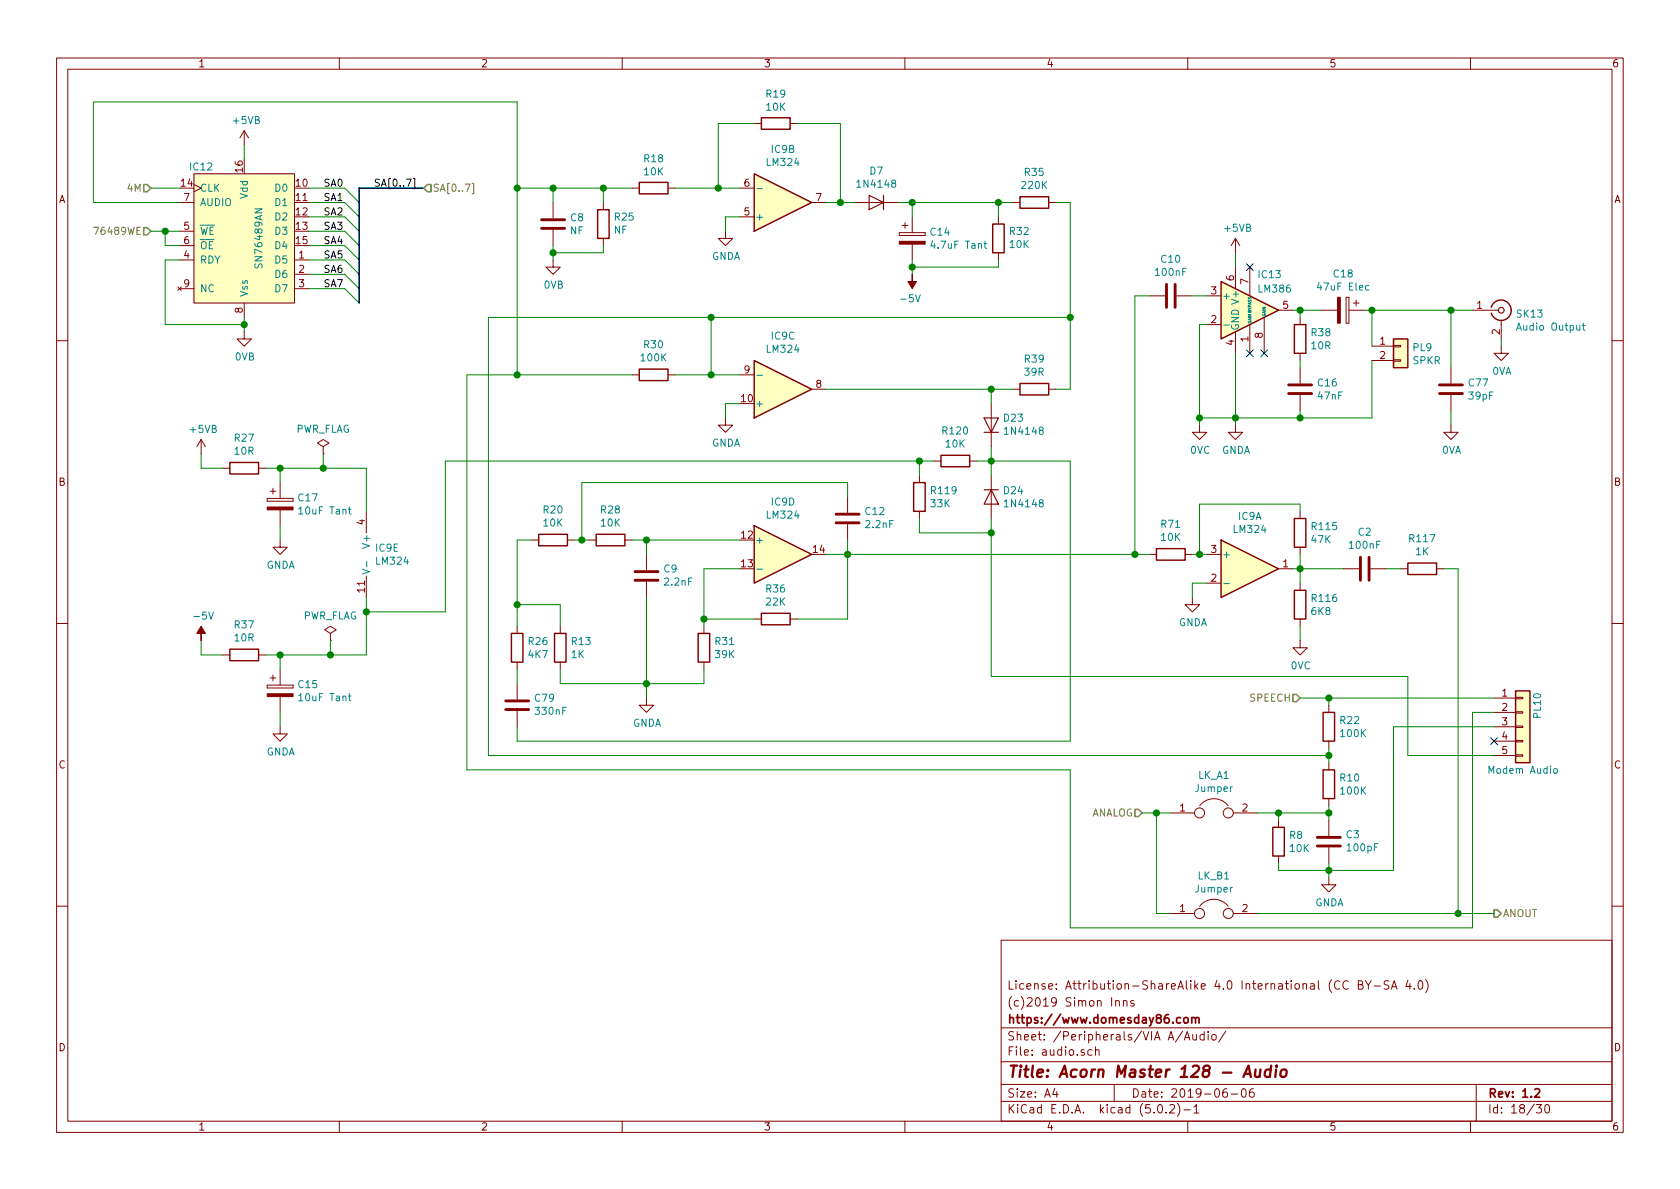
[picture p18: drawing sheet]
EESchema Schematic File Version 4
LIBS:Acorn Master 128-cache
EELAYER 26 0
EELAYER END
$Descr A4 11693 8268
encoding utf-8
Sheet 18 30
Title "Acorn Master 128 - Audio"
Date "2019-06-06"
Rev "1.2"
Comp "https://www.domesday86.com"
Comment1 "(c)2019 Simon Inns"
Comment2 "License: Attribution-ShareAlike 4.0 International (CC BY-SA 4.0)"
Comment3 ""
Comment4 ""
$EndDescr
$Comp
L AcornMaster:SN76489AN IC12
U 1 1
P 1700 1650
F 0 "IC12" H 1400 2150 50  0000 C CNN
F 1 "SN76489AN" V 1800 1650 50  0000 C CNN
F 2 "" H 1700 1650 50  0001 C CNN
F 3 "" H 1700 1650 50  0001 C CNN
	1    1700 1650
	1    0    0    -1  
$EndComp
Wire Wire Line
	2150 1300 2400 1300
Wire Wire Line
	2150 1400 2400 1400
Wire Wire Line
	2150 1500 2400 1500
Wire Wire Line
	2150 1600 2400 1600
Wire Wire Line
	2150 1700 2400 1700
Wire Wire Line
	2150 1800 2400 1800
Wire Wire Line
	2150 1900 2400 1900
Wire Wire Line
	2150 2000 2400 2000
Text Label 2250 1300 0    50   ~ 0
SA0
Text Label 2250 1400 0    50   ~ 0
SA1
Text Label 2250 1500 0    50   ~ 0
SA2
Text Label 2250 1600 0    50   ~ 0
SA3
Text Label 2250 1700 0    50   ~ 0
SA4
Text Label 2250 1800 0    50   ~ 0
SA5
Text Label 2250 1900 0    50   ~ 0
SA6
Text Label 2250 2000 0    50   ~ 0
SA7
Entry Wire Line
	2400 1300 2500 1400
Entry Wire Line
	2400 1400 2500 1500
Entry Wire Line
	2400 1500 2500 1600
Entry Wire Line
	2400 1600 2500 1700
Entry Wire Line
	2400 1700 2500 1800
Entry Wire Line
	2400 1800 2500 1900
Entry Wire Line
	2400 1900 2500 2000
Entry Wire Line
	2400 2000 2500 2100
Wire Bus Line
	2500 1300 2950 1300
Text Label 2600 1300 0    50   ~ 0
SA[0..7]
Text HLabel 2950 1300 2    50   Input ~ 0
SA[0..7]
Wire Wire Line
	1700 1100 1700 1000
Wire Wire Line
	1700 2200 1700 2250
Wire Wire Line
	1250 1300 1050 1300
Text HLabel 1050 1300 0    50   Input ~ 0
4M
Text HLabel 1050 1600 0    50   Input ~ 0
76489WE
Wire Wire Line
	1050 1600 1150 1600
Wire Wire Line
	1250 1700 1150 1700
Wire Wire Line
	1150 1700 1150 1600
Connection ~ 1150 1600
Wire Wire Line
	1150 1600 1250 1600
Wire Wire Line
	1250 1800 1150 1800
Wire Wire Line
	1150 1800 1150 2250
Wire Wire Line
	1150 2250 1700 2250
Connection ~ 1700 2250
Wire Wire Line
	1700 2250 1700 2300
$Comp
L Device:R R18
U 1 1
P 4550 1300
F 0 "R18" V 4343 1300 50  0000 C CNN
F 1 "10K" V 4434 1300 50  0000 C CNN
F 2 "" V 4480 1300 50  0001 C CNN
F 3 "~" H 4550 1300 50  0001 C CNN
	1    4550 1300
	0    1    1    0   
$EndComp
$Comp
L Device:R R25
U 1 1
P 4200 1550
F 0 "R25" H 4130 1504 50  0000 R CNN
F 1 "NF" H 4130 1595 50  0000 R CNN
F 2 "" V 4130 1550 50  0001 C CNN
F 3 "~" H 4200 1550 50  0001 C CNN
	1    4200 1550
	-1   0    0    1   
$EndComp
$Comp
L Device:C C8
U 1 1
P 3850 1550
F 0 "C8" H 3965 1596 50  0000 L CNN
F 1 "NF" H 3965 1505 50  0000 L CNN
F 2 "" H 3888 1400 50  0001 C CNN
F 3 "~" H 3850 1550 50  0001 C CNN
	1    3850 1550
	1    0    0    -1  
$EndComp
$Comp
L Device:R R30
U 1 1
P 4550 2600
F 0 "R30" V 4757 2600 50  0000 C CNN
F 1 "100K" V 4666 2600 50  0000 C CNN
F 2 "" V 4480 2600 50  0001 C CNN
F 3 "~" H 4550 2600 50  0001 C CNN
	1    4550 2600
	0    -1   -1   0   
$EndComp
Wire Wire Line
	3850 1400 3850 1300
Connection ~ 3850 1300
Wire Wire Line
	3850 1300 4200 1300
Wire Wire Line
	4200 1400 4200 1300
Connection ~ 4200 1300
Wire Wire Line
	4200 1300 4400 1300
Wire Wire Line
	3850 1700 3850 1750
Wire Wire Line
	4200 1700 4200 1750
Wire Wire Line
	4200 1750 3850 1750
Connection ~ 3850 1750
Wire Wire Line
	3850 1750 3850 1800
Wire Wire Line
	3600 1300 3600 2600
Wire Wire Line
	3600 2600 4400 2600
Connection ~ 3600 1300
Wire Wire Line
	3600 1300 3850 1300
$Comp
L Amplifier_Operational:LM324 IC9
U 1 1
P 8700 3950
F 0 "IC9" H 8700 4317 50  0000 C CNN
F 1 "LM324" H 8700 4226 50  0000 C CNN
F 2 "" H 8650 4050 50  0001 C CNN
F 3 "http://www.ti.com/lit/ds/symlink/lm2902-n.pdf" H 8750 4150 50  0001 C CNN
	1    8700 3950
	1    0    0    -1  
$EndComp
$Comp
L Amplifier_Operational:LM324 IC9
U 2 1
P 5450 1400
F 0 "IC9" H 5450 1033 50  0000 C CNN
F 1 "LM324" H 5450 1124 50  0000 C CNN
F 2 "" H 5400 1500 50  0001 C CNN
F 3 "http://www.ti.com/lit/ds/symlink/lm2902-n.pdf" H 5500 1600 50  0001 C CNN
	2    5450 1400
	1    0    0    1   
$EndComp
$Comp
L Amplifier_Operational:LM324 IC9
U 3 1
P 5450 2700
F 0 "IC9" H 5450 2333 50  0000 C CNN
F 1 "LM324" H 5450 2424 50  0000 C CNN
F 2 "" H 5400 2800 50  0001 C CNN
F 3 "http://www.ti.com/lit/ds/symlink/lm2902-n.pdf" H 5500 2900 50  0001 C CNN
	3    5450 2700
	1    0    0    1   
$EndComp
$Comp
L Amplifier_Operational:LM324 IC9
U 4 1
P 5450 3850
F 0 "IC9" H 5450 4217 50  0000 C CNN
F 1 "LM324" H 5450 4126 50  0000 C CNN
F 2 "" H 5400 3950 50  0001 C CNN
F 3 "http://www.ti.com/lit/ds/symlink/lm2902-n.pdf" H 5500 4050 50  0001 C CNN
	4    5450 3850
	1    0    0    -1  
$EndComp
$Comp
L Amplifier_Operational:LM324 IC9
U 5 1
P 2650 3850
F 0 "IC9" H 2608 3896 50  0000 L CNN
F 1 "LM324" H 2608 3805 50  0000 L CNN
F 2 "" H 2600 3950 50  0001 C CNN
F 3 "http://www.ti.com/lit/ds/symlink/lm2902-n.pdf" H 2700 4050 50  0001 C CNN
	5    2650 3850
	1    0    0    -1  
$EndComp
$Comp
L power:GNDA #PWR0204
U 1 1
P 5050 1600
F 0 "#PWR0204" H 5050 1350 50  0001 C CNN
F 1 "GNDA" H 5055 1427 50  0000 C CNN
F 2 "" H 5050 1600 50  0001 C CNN
F 3 "" H 5050 1600 50  0001 C CNN
	1    5050 1600
	1    0    0    -1  
$EndComp
Wire Wire Line
	5050 1600 5050 1500
Wire Wire Line
	5050 1500 5150 1500
Wire Wire Line
	4700 1300 5000 1300
$Comp
L Device:R R19
U 1 1
P 5400 850
F 0 "R19" V 5193 850 50  0000 C CNN
F 1 "10K" V 5284 850 50  0000 C CNN
F 2 "" V 5330 850 50  0001 C CNN
F 3 "~" H 5400 850 50  0001 C CNN
	1    5400 850 
	0    1    1    0   
$EndComp
Wire Wire Line
	5250 850  5000 850 
Wire Wire Line
	5000 850  5000 1300
Connection ~ 5000 1300
Wire Wire Line
	5000 1300 5150 1300
Wire Wire Line
	5550 850  5850 850 
Wire Wire Line
	5850 850  5850 1400
Wire Wire Line
	5850 1400 5750 1400
$Comp
L Diode:1N4148 D7
U 1 1
P 6100 1400
F 0 "D7" H 6100 1184 50  0000 C CNN
F 1 "1N4148" H 6100 1275 50  0000 C CNN
F 2 "Diode_THT:D_DO-35_SOD27_P7.62mm_Horizontal" H 6100 1225 50  0001 C CNN
F 3 "http://www.nxp.com/documents/data_sheet/1N4148_1N4448.pdf" H 6100 1400 50  0001 C CNN
	1    6100 1400
	-1   0    0    1   
$EndComp
Wire Wire Line
	5950 1400 5850 1400
Connection ~ 5850 1400
$Comp
L Device:CP C14
U 1 1
P 6350 1650
F 0 "C14" H 6468 1696 50  0000 L CNN
F 1 "4.7uF Tant" H 6468 1605 50  0000 L CNN
F 2 "" H 6388 1500 50  0001 C CNN
F 3 "~" H 6350 1650 50  0001 C CNN
	1    6350 1650
	1    0    0    -1  
$EndComp
$Comp
L Device:R R32
U 1 1
P 6950 1650
F 0 "R32" H 6880 1604 50  0000 R CNN
F 1 "10K" H 6880 1695 50  0000 R CNN
F 2 "" V 6880 1650 50  0001 C CNN
F 3 "~" H 6950 1650 50  0001 C CNN
	1    6950 1650
	-1   0    0    1   
$EndComp
$Comp
L power:-5V #PWR0205
U 1 1
P 6350 1900
F 0 "#PWR0205" H 6350 2000 50  0001 C CNN
F 1 "-5V" H 6365 2073 50  0000 C CNN
F 2 "" H 6350 1900 50  0001 C CNN
F 3 "" H 6350 1900 50  0001 C CNN
	1    6350 1900
	-1   0    0    1   
$EndComp
Wire Wire Line
	6250 1400 6350 1400
Wire Wire Line
	6350 1400 6350 1500
Wire Wire Line
	6350 1800 6350 1850
Wire Wire Line
	6950 1800 6950 1850
Wire Wire Line
	6950 1850 6350 1850
Connection ~ 6350 1850
Wire Wire Line
	6350 1850 6350 1900
Wire Wire Line
	6350 1400 6950 1400
Wire Wire Line
	6950 1400 6950 1500
Connection ~ 6350 1400
$Comp
L Device:R R35
U 1 1
P 7200 1400
F 0 "R35" V 7407 1400 50  0000 C CNN
F 1 "220K" V 7316 1400 50  0000 C CNN
F 2 "" V 7130 1400 50  0001 C CNN
F 3 "~" H 7200 1400 50  0001 C CNN
	1    7200 1400
	0    -1   -1   0   
$EndComp
Wire Wire Line
	7050 1400 6950 1400
Connection ~ 6950 1400
Wire Wire Line
	4700 2600 4950 2600
$Comp
L power:GNDA #PWR0206
U 1 1
P 5050 2900
F 0 "#PWR0206" H 5050 2650 50  0001 C CNN
F 1 "GNDA" H 5055 2727 50  0000 C CNN
F 2 "" H 5050 2900 50  0001 C CNN
F 3 "" H 5050 2900 50  0001 C CNN
	1    5050 2900
	1    0    0    -1  
$EndComp
Wire Wire Line
	5150 2800 5050 2800
$Comp
L Device:CP C17
U 1 1
P 1950 3500
F 0 "C17" H 2068 3546 50  0000 L CNN
F 1 "10uF Tant" H 2068 3455 50  0000 L CNN
F 2 "" H 1988 3350 50  0001 C CNN
F 3 "~" H 1950 3500 50  0001 C CNN
	1    1950 3500
	1    0    0    -1  
$EndComp
$Comp
L Device:R R27
U 1 1
P 1700 3250
F 0 "R27" V 1907 3250 50  0000 C CNN
F 1 "10R" V 1816 3250 50  0000 C CNN
F 2 "" V 1630 3250 50  0001 C CNN
F 3 "~" H 1700 3250 50  0001 C CNN
	1    1700 3250
	0    -1   -1   0   
$EndComp
Wire Wire Line
	1550 3250 1400 3250
Wire Wire Line
	1400 3250 1400 3150
$Comp
L Device:R R39
U 1 1
P 7200 2700
F 0 "R39" V 7407 2700 50  0000 C CNN
F 1 "39R" V 7316 2700 50  0000 C CNN
F 2 "" V 7130 2700 50  0001 C CNN
F 3 "~" H 7200 2700 50  0001 C CNN
	1    7200 2700
	0    -1   -1   0   
$EndComp
Wire Wire Line
	5750 2700 6900 2700
Wire Wire Line
	7350 2700 7450 2700
Wire Wire Line
	7450 1400 7350 1400
Wire Wire Line
	7450 1400 7450 2200
Wire Wire Line
	4950 2600 4950 2200
Wire Wire Line
	4950 2200 7450 2200
Connection ~ 4950 2600
Wire Wire Line
	4950 2600 5150 2600
Connection ~ 7450 2200
Wire Wire Line
	7450 2200 7450 2700
Wire Wire Line
	4950 2200 3400 2200
Connection ~ 4950 2200
$Comp
L Diode:1N4148 D23
U 1 1
P 6900 2950
F 0 "D23" V 6946 2871 50  0000 R CNN
F 1 "1N4148" V 6855 2871 50  0000 R CNN
F 2 "Diode_THT:D_DO-35_SOD27_P7.62mm_Horizontal" H 6900 2775 50  0001 C CNN
F 3 "http://www.nxp.com/documents/data_sheet/1N4148_1N4448.pdf" H 6900 2950 50  0001 C CNN
	1    6900 2950
	0    -1   -1   0   
$EndComp
$Comp
L Diode:1N4148 D24
U 1 1
P 6900 3450
F 0 "D24" V 6854 3529 50  0000 L CNN
F 1 "1N4148" V 6945 3529 50  0000 L CNN
F 2 "Diode_THT:D_DO-35_SOD27_P7.62mm_Horizontal" H 6900 3275 50  0001 C CNN
F 3 "http://www.nxp.com/documents/data_sheet/1N4148_1N4448.pdf" H 6900 3450 50  0001 C CNN
	1    6900 3450
	0    1    1    0   
$EndComp
Wire Wire Line
	6900 2800 6900 2700
Connection ~ 6900 2700
Wire Wire Line
	6900 2700 7050 2700
$Comp
L Device:C C79
U 1 1
P 3600 4900
F 0 "C79" H 3485 4854 50  0000 R CNN
F 1 "330nF" H 3485 4945 50  0000 R CNN
F 2 "" H 3638 4750 50  0001 C CNN
F 3 "~" H 3600 4900 50  0001 C CNN
	1    3600 4900
	-1   0    0    1   
$EndComp
Wire Wire Line
	5050 2800 5050 2900
$Comp
L power:GNDA #PWR0207
U 1 1
P 1950 3750
F 0 "#PWR0207" H 1950 3500 50  0001 C CNN
F 1 "GNDA" H 1955 3577 50  0000 C CNN
F 2 "" H 1950 3750 50  0001 C CNN
F 3 "" H 1950 3750 50  0001 C CNN
	1    1950 3750
	1    0    0    -1  
$EndComp
Wire Wire Line
	1850 3250 1950 3250
Wire Wire Line
	2550 3250 2550 3550
Wire Wire Line
	1950 3350 1950 3250
Connection ~ 1950 3250
Wire Wire Line
	1950 3250 2250 3250
Wire Wire Line
	1950 3650 1950 3750
$Comp
L Device:R R37
U 1 1
P 1700 4550
F 0 "R37" V 1907 4550 50  0000 C CNN
F 1 "10R" V 1816 4550 50  0000 C CNN
F 2 "" V 1630 4550 50  0001 C CNN
F 3 "~" H 1700 4550 50  0001 C CNN
	1    1700 4550
	0    -1   -1   0   
$EndComp
$Comp
L power:-5V #PWR0208
U 1 1
P 1400 4450
F 0 "#PWR0208" H 1400 4550 50  0001 C CNN
F 1 "-5V" H 1415 4623 50  0000 C CNN
F 2 "" H 1400 4450 50  0001 C CNN
F 3 "" H 1400 4450 50  0001 C CNN
	1    1400 4450
	1    0    0    -1  
$EndComp
$Comp
L Device:CP C15
U 1 1
P 1950 4800
F 0 "C15" H 2068 4846 50  0000 L CNN
F 1 "10uF Tant" H 2068 4755 50  0000 L CNN
F 2 "" H 1988 4650 50  0001 C CNN
F 3 "~" H 1950 4800 50  0001 C CNN
	1    1950 4800
	1    0    0    -1  
$EndComp
$Comp
L power:GNDA #PWR0209
U 1 1
P 1950 5050
F 0 "#PWR0209" H 1950 4800 50  0001 C CNN
F 1 "GNDA" H 1955 4877 50  0000 C CNN
F 2 "" H 1950 5050 50  0001 C CNN
F 3 "" H 1950 5050 50  0001 C CNN
	1    1950 5050
	1    0    0    -1  
$EndComp
Wire Wire Line
	1400 4450 1400 4550
Wire Wire Line
	1400 4550 1550 4550
Wire Wire Line
	1850 4550 1950 4550
Wire Wire Line
	2550 4550 2550 4250
Wire Wire Line
	1950 4650 1950 4550
Connection ~ 1950 4550
Wire Wire Line
	1950 4550 2300 4550
Wire Wire Line
	1950 5050 1950 4950
$Comp
L Device:R R20
U 1 1
P 3850 3750
F 0 "R20" V 4057 3750 50  0000 C CNN
F 1 "10K" V 3966 3750 50  0000 C CNN
F 2 "" V 3780 3750 50  0001 C CNN
F 3 "~" H 3850 3750 50  0001 C CNN
	1    3850 3750
	0    -1   -1   0   
$EndComp
$Comp
L Device:R R28
U 1 1
P 4250 3750
F 0 "R28" V 4457 3750 50  0000 C CNN
F 1 "10K" V 4366 3750 50  0000 C CNN
F 2 "" V 4180 3750 50  0001 C CNN
F 3 "~" H 4250 3750 50  0001 C CNN
	1    4250 3750
	0    -1   -1   0   
$EndComp
$Comp
L Device:C C9
U 1 1
P 4500 4000
F 0 "C9" H 4385 3954 50  0000 R CNN
F 1 "2.2nF" H 4385 4045 50  0000 R CNN
F 2 "" H 4538 3850 50  0001 C CNN
F 3 "~" H 4500 4000 50  0001 C CNN
	1    4500 4000
	-1   0    0    1   
$EndComp
$Comp
L Device:R R36
U 1 1
P 5400 4300
F 0 "R36" V 5607 4300 50  0000 C CNN
F 1 "22K" V 5516 4300 50  0000 C CNN
F 2 "" V 5330 4300 50  0001 C CNN
F 3 "~" H 5400 4300 50  0001 C CNN
	1    5400 4300
	0    -1   -1   0   
$EndComp
$Comp
L Device:R R31
U 1 1
P 4900 4500
F 0 "R31" H 4970 4546 50  0000 L CNN
F 1 "39K" H 4970 4455 50  0000 L CNN
F 2 "" V 4830 4500 50  0001 C CNN
F 3 "~" H 4900 4500 50  0001 C CNN
	1    4900 4500
	1    0    0    -1  
$EndComp
Wire Wire Line
	4000 3750 4050 3750
Wire Wire Line
	4400 3750 4500 3750
Wire Wire Line
	4500 3850 4500 3750
Connection ~ 4500 3750
Wire Wire Line
	4500 3750 5150 3750
Wire Wire Line
	4900 4350 4900 4300
Wire Wire Line
	4900 3950 5150 3950
Wire Wire Line
	5250 4300 4900 4300
Connection ~ 4900 4300
Wire Wire Line
	4900 4300 4900 3950
Wire Wire Line
	5550 4300 5900 4300
Wire Wire Line
	5900 4300 5900 3850
Wire Wire Line
	5900 3850 5750 3850
$Comp
L Device:C C12
U 1 1
P 5900 3600
F 0 "C12" H 5785 3554 50  0000 R CNN
F 1 "2.2nF" H 5785 3645 50  0000 R CNN
F 2 "" H 5938 3450 50  0001 C CNN
F 3 "~" H 5900 3600 50  0001 C CNN
	1    5900 3600
	-1   0    0    1   
$EndComp
Wire Wire Line
	5900 3850 5900 3750
Connection ~ 5900 3850
Wire Wire Line
	4050 3750 4050 3350
Wire Wire Line
	4050 3350 5900 3350
Wire Wire Line
	5900 3350 5900 3450
Connection ~ 4050 3750
Wire Wire Line
	4050 3750 4100 3750
$Comp
L Device:R R26
U 1 1
P 3600 4500
F 0 "R26" H 3670 4546 50  0000 L CNN
F 1 "4K7" H 3670 4455 50  0000 L CNN
F 2 "" V 3530 4500 50  0001 C CNN
F 3 "~" H 3600 4500 50  0001 C CNN
	1    3600 4500
	1    0    0    -1  
$EndComp
$Comp
L Device:R R13
U 1 1
P 3900 4500
F 0 "R13" H 3970 4546 50  0000 L CNN
F 1 "1K" H 3970 4455 50  0000 L CNN
F 2 "" V 3830 4500 50  0001 C CNN
F 3 "~" H 3900 4500 50  0001 C CNN
	1    3900 4500
	1    0    0    -1  
$EndComp
Wire Wire Line
	3900 4650 3900 4750
Wire Wire Line
	3900 4750 4500 4750
Wire Wire Line
	4900 4750 4900 4650
Wire Wire Line
	4500 4150 4500 4750
Connection ~ 4500 4750
Wire Wire Line
	4500 4750 4900 4750
$Comp
L power:GNDA #PWR0210
U 1 1
P 4500 4850
F 0 "#PWR0210" H 4500 4600 50  0001 C CNN
F 1 "GNDA" H 4505 4677 50  0000 C CNN
F 2 "" H 4500 4850 50  0001 C CNN
F 3 "" H 4500 4850 50  0001 C CNN
	1    4500 4850
	1    0    0    -1  
$EndComp
Wire Wire Line
	4500 4850 4500 4750
Wire Wire Line
	3600 4350 3600 4200
Wire Wire Line
	3600 3750 3700 3750
Wire Wire Line
	3900 4350 3900 4200
Wire Wire Line
	3900 4200 3600 4200
Connection ~ 3600 4200
Wire Wire Line
	3600 4200 3600 3750
Wire Wire Line
	3600 4650 3600 4750
Wire Wire Line
	3600 5050 3600 5150
$Comp
L Device:R R120
U 1 1
P 6650 3200
F 0 "R120" V 6857 3200 50  0000 C CNN
F 1 "10K" V 6766 3200 50  0000 C CNN
F 2 "" V 6580 3200 50  0001 C CNN
F 3 "~" H 6650 3200 50  0001 C CNN
	1    6650 3200
	0    -1   -1   0   
$EndComp
$Comp
L Device:R R119
U 1 1
P 6400 3450
F 0 "R119" H 6470 3496 50  0000 L CNN
F 1 "33K" H 6470 3405 50  0000 L CNN
F 2 "" V 6330 3450 50  0001 C CNN
F 3 "~" H 6400 3450 50  0001 C CNN
	1    6400 3450
	1    0    0    -1  
$EndComp
Wire Wire Line
	6900 3100 6900 3200
Wire Wire Line
	6400 3600 6400 3700
Wire Wire Line
	6400 3700 6900 3700
Wire Wire Line
	6900 3700 6900 3600
Wire Wire Line
	6400 3300 6400 3200
Wire Wire Line
	6400 3200 6500 3200
Wire Wire Line
	6800 3200 6900 3200
Connection ~ 6900 3200
Wire Wire Line
	6900 3200 6900 3300
Connection ~ 6400 3200
Wire Wire Line
	7450 5150 7450 3200
Wire Wire Line
	7450 3200 6900 3200
Wire Wire Line
	3600 5150 7450 5150
Wire Wire Line
	6900 3700 6900 4700
Connection ~ 6900 3700
Wire Wire Line
	1250 1400 650  1400
Wire Wire Line
	650  1400 650  700 
Wire Wire Line
	650  700  3600 700 
Wire Wire Line
	3600 700  3600 1300
Wire Wire Line
	6400 3200 3100 3200
Wire Wire Line
	3100 3200 3100 4250
Wire Wire Line
	3100 4250 2550 4250
Connection ~ 2550 4250
Wire Wire Line
	2550 4250 2550 4150
$Comp
L Amplifier_Audio:LM386 IC13
U 1 1
P 8700 2150
F 0 "IC13" H 8750 2400 50  0000 L CNN
F 1 "LM386" H 8750 2300 50  0000 L CNN
F 2 "" H 8800 2250 50  0001 C CNN
F 3 "http://www.ti.com/lit/ds/symlink/lm386.pdf" H 8900 2350 50  0001 C CNN
	1    8700 2150
	1    0    0    -1  
$EndComp
$Comp
L Device:C C10
U 1 1
P 8150 2050
F 0 "C10" V 8402 2050 50  0000 C CNN
F 1 "100nF" V 8311 2050 50  0000 C CNN
F 2 "" H 8188 1900 50  0001 C CNN
F 3 "~" H 8150 2050 50  0001 C CNN
	1    8150 2050
	0    -1   -1   0   
$EndComp
NoConn ~ 8700 2450
NoConn ~ 8800 2450
NoConn ~ 8700 1850
$Comp
L power:GNDA #PWR0211
U 1 1
P 8600 2950
F 0 "#PWR0211" H 8600 2700 50  0001 C CNN
F 1 "GNDA" H 8605 2777 50  0000 C CNN
F 2 "" H 8600 2950 50  0001 C CNN
F 3 "" H 8600 2950 50  0001 C CNN
	1    8600 2950
	1    0    0    -1  
$EndComp
Wire Wire Line
	8600 2950 8600 2900
Wire Wire Line
	8400 2250 8350 2250
Wire Wire Line
	8350 2250 8350 2900
Wire Wire Line
	8350 2900 8600 2900
Connection ~ 8600 2900
Wire Wire Line
	8600 2900 8600 2450
$Comp
L Device:R R38
U 1 1
P 9050 2350
F 0 "R38" H 9120 2396 50  0000 L CNN
F 1 "10R" H 9120 2305 50  0000 L CNN
F 2 "" V 8980 2350 50  0001 C CNN
F 3 "~" H 9050 2350 50  0001 C CNN
	1    9050 2350
	1    0    0    -1  
$EndComp
$Comp
L Device:C C16
U 1 1
P 9050 2700
F 0 "C16" H 9165 2746 50  0000 L CNN
F 1 "47nF" H 9165 2655 50  0000 L CNN
F 2 "" H 9088 2550 50  0001 C CNN
F 3 "~" H 9050 2700 50  0001 C CNN
	1    9050 2700
	1    0    0    -1  
$EndComp
Wire Wire Line
	8600 2900 9050 2900
Wire Wire Line
	9050 2900 9050 2850
Wire Wire Line
	9050 2550 9050 2500
Wire Wire Line
	9050 2200 9050 2150
Wire Wire Line
	9050 2150 9000 2150
Wire Wire Line
	8350 2950 8350 2900
Connection ~ 8350 2900
Wire Wire Line
	8300 2050 8400 2050
Wire Wire Line
	8600 1850 8600 1750
$Comp
L Device:CP C18
U 1 1
P 9350 2150
F 0 "C18" V 9095 2150 50  0000 C CNN
F 1 "47uF Elec" V 9186 2150 50  0000 C CNN
F 2 "" H 9388 2000 50  0001 C CNN
F 3 "~" H 9350 2150 50  0001 C CNN
	1    9350 2150
	0    1    1    0   
$EndComp
$Comp
L Connector_Generic:Conn_01x02 PL9
U 1 1
P 9750 2400
F 0 "PL9" H 9829 2392 50  0000 L CNN
F 1 "SPKR" H 9829 2301 50  0000 L CNN
F 2 "" H 9750 2400 50  0001 C CNN
F 3 "~" H 9750 2400 50  0001 C CNN
	1    9750 2400
	1    0    0    -1  
$EndComp
Wire Wire Line
	9050 2150 9200 2150
Connection ~ 9050 2150
Wire Wire Line
	9500 2150 9550 2150
Wire Wire Line
	9550 2150 9550 2400
Wire Wire Line
	9550 2500 9550 2900
Wire Wire Line
	9550 2900 9050 2900
Connection ~ 9050 2900
$Comp
L Device:C C77
U 1 1
P 10100 2700
F 0 "C77" H 10215 2746 50  0000 L CNN
F 1 "39pF" H 10215 2655 50  0000 L CNN
F 2 "" H 10138 2550 50  0001 C CNN
F 3 "~" H 10100 2700 50  0001 C CNN
	1    10100 2700
	1    0    0    -1  
$EndComp
Wire Wire Line
	10100 2550 10100 2150
Wire Wire Line
	10100 2150 9550 2150
Connection ~ 9550 2150
$Comp
L Connector:Conn_Coaxial SK13
U 1 1
P 10450 2150
F 0 "SK13" H 10549 2126 50  0000 L CNN
F 1 "Audio Output" H 10549 2035 50  0000 L CNN
F 2 "" H 10450 2150 50  0001 C CNN
F 3 " ~" H 10450 2150 50  0001 C CNN
	1    10450 2150
	1    0    0    -1  
$EndComp
Wire Wire Line
	10250 2150 10100 2150
Connection ~ 10100 2150
Wire Wire Line
	10100 2850 10100 2950
Wire Wire Line
	10450 2400 10450 2350
$Comp
L Device:R R71
U 1 1
P 8150 3850
F 0 "R71" V 8357 3850 50  0000 C CNN
F 1 "10K" V 8266 3850 50  0000 C CNN
F 2 "" V 8080 3850 50  0001 C CNN
F 3 "~" H 8150 3850 50  0001 C CNN
	1    8150 3850
	0    -1   -1   0   
$EndComp
$Comp
L Device:R R115
U 1 1
P 9050 3700
F 0 "R115" H 9120 3746 50  0000 L CNN
F 1 "47K" H 9120 3655 50  0000 L CNN
F 2 "" V 8980 3700 50  0001 C CNN
F 3 "~" H 9050 3700 50  0001 C CNN
	1    9050 3700
	1    0    0    -1  
$EndComp
$Comp
L power:GNDA #PWR0212
U 1 1
P 8300 4150
F 0 "#PWR0212" H 8300 3900 50  0001 C CNN
F 1 "GNDA" H 8305 3977 50  0000 C CNN
F 2 "" H 8300 4150 50  0001 C CNN
F 3 "" H 8300 4150 50  0001 C CNN
	1    8300 4150
	1    0    0    -1  
$EndComp
Wire Wire Line
	8300 3850 8350 3850
Wire Wire Line
	8400 4050 8300 4050
Wire Wire Line
	8300 4050 8300 4150
Wire Wire Line
	8000 3850 7900 3850
Wire Wire Line
	7900 3850 7900 2050
Wire Wire Line
	7900 2050 8000 2050
Wire Wire Line
	8350 3850 8350 3500
Wire Wire Line
	8350 3500 9050 3500
Wire Wire Line
	9050 3500 9050 3550
Connection ~ 8350 3850
Wire Wire Line
	8350 3850 8400 3850
Wire Wire Line
	9050 3850 9050 3950
Wire Wire Line
	9050 3950 9000 3950
$Comp
L Device:R R116
U 1 1
P 9050 4200
F 0 "R116" H 9120 4246 50  0000 L CNN
F 1 "6K8" H 9120 4155 50  0000 L CNN
F 2 "" V 8980 4200 50  0001 C CNN
F 3 "~" H 9050 4200 50  0001 C CNN
	1    9050 4200
	1    0    0    -1  
$EndComp
Wire Wire Line
	9050 4450 9050 4350
Wire Wire Line
	9050 4050 9050 3950
Connection ~ 9050 3950
$Comp
L Device:C C2
U 1 1
P 9500 3950
F 0 "C2" V 9752 3950 50  0000 C CNN
F 1 "100nF" V 9661 3950 50  0000 C CNN
F 2 "" H 9538 3800 50  0001 C CNN
F 3 "~" H 9500 3950 50  0001 C CNN
	1    9500 3950
	0    -1   -1   0   
$EndComp
$Comp
L Device:R R117
U 1 1
P 9900 3950
F 0 "R117" V 10107 3950 50  0000 C CNN
F 1 "1K" V 10016 3950 50  0000 C CNN
F 2 "" V 9830 3950 50  0001 C CNN
F 3 "~" H 9900 3950 50  0001 C CNN
	1    9900 3950
	0    -1   -1   0   
$EndComp
Wire Wire Line
	9050 3950 9350 3950
Wire Wire Line
	9650 3950 9750 3950
Wire Wire Line
	10050 3950 10150 3950
Wire Wire Line
	5900 3850 7900 3850
Connection ~ 7900 3850
$Comp
L Connector_Generic:Conn_01x05 PL10
U 1 1
P 10600 5050
F 0 "PL10" V 10700 5100 50  0000 L CNN
F 1 "Modem Audio" H 10350 4750 50  0000 L CNN
F 2 "" H 10600 5050 50  0001 C CNN
F 3 "~" H 10600 5050 50  0001 C CNN
	1    10600 5050
	1    0    0    -1  
$EndComp
$Comp
L Device:R R22
U 1 1
P 9250 5050
F 0 "R22" H 9320 5096 50  0000 L CNN
F 1 "100K" H 9320 5005 50  0000 L CNN
F 2 "" V 9180 5050 50  0001 C CNN
F 3 "~" H 9250 5050 50  0001 C CNN
	1    9250 5050
	1    0    0    -1  
$EndComp
$Comp
L Device:R R10
U 1 1
P 9250 5450
F 0 "R10" H 9320 5496 50  0000 L CNN
F 1 "100K" H 9320 5405 50  0000 L CNN
F 2 "" V 9180 5450 50  0001 C CNN
F 3 "~" H 9250 5450 50  0001 C CNN
	1    9250 5450
	1    0    0    -1  
$EndComp
$Comp
L Device:R R8
U 1 1
P 8900 5850
F 0 "R8" H 8970 5896 50  0000 L CNN
F 1 "10K" H 8970 5805 50  0000 L CNN
F 2 "" V 8830 5850 50  0001 C CNN
F 3 "~" H 8900 5850 50  0001 C CNN
	1    8900 5850
	1    0    0    -1  
$EndComp
$Comp
L Device:C C3
U 1 1
P 9250 5850
F 0 "C3" H 9135 5804 50  0000 R CNN
F 1 "100pF" H 9135 5895 50  0000 R CNN
F 2 "" H 9288 5700 50  0001 C CNN
F 3 "~" H 9250 5850 50  0001 C CNN
	1    9250 5850
	-1   0    0    1   
$EndComp
$Comp
L power:GNDA #PWR0213
U 1 1
P 9250 6100
F 0 "#PWR0213" H 9250 5850 50  0001 C CNN
F 1 "GNDA" H 9255 5927 50  0000 C CNN
F 2 "" H 9250 6100 50  0001 C CNN
F 3 "" H 9250 6100 50  0001 C CNN
	1    9250 6100
	1    0    0    -1  
$EndComp
Wire Wire Line
	8900 6000 8900 6050
Wire Wire Line
	8900 6050 9250 6050
Wire Wire Line
	9250 6050 9250 6000
Wire Wire Line
	9250 6050 9250 6100
Connection ~ 9250 6050
Wire Wire Line
	9250 5700 9250 5650
Wire Wire Line
	9250 5300 9250 5250
Wire Wire Line
	9250 4900 9250 4850
Wire Wire Line
	9250 4850 10400 4850
Wire Wire Line
	9250 4850 9050 4850
Connection ~ 9250 4850
Text HLabel 9050 4850 0    50   Input ~ 0
SPEECH
NoConn ~ 10400 5150
Wire Wire Line
	9250 6050 9700 6050
Wire Wire Line
	9700 6050 9700 5050
Wire Wire Line
	9700 5050 10400 5050
Wire Wire Line
	9250 5650 8900 5650
Wire Wire Line
	8900 5650 8900 5700
Connection ~ 9250 5650
Wire Wire Line
	9250 5650 9250 5600
Wire Wire Line
	8750 5650 8900 5650
Connection ~ 8900 5650
Text HLabel 7950 5650 0    50   Input ~ 0
ANALOG
Wire Wire Line
	10150 6350 10150 3950
Wire Wire Line
	9800 4700 6900 4700
Wire Wire Line
	10250 6450 7450 6450
Wire Wire Line
	3400 2200 3400 5250
Wire Wire Line
	3400 5250 9250 5250
Connection ~ 9250 5250
Wire Wire Line
	9250 5250 9250 5200
Wire Wire Line
	3600 2600 3250 2600
Wire Wire Line
	3250 2600 3250 5350
Wire Wire Line
	3250 5350 7450 5350
Wire Wire Line
	7450 5350 7450 6450
Connection ~ 3600 2600
$Comp
L AcornMaster:+5VB #PWR0214
U 1 1
P 1700 1000
F 0 "#PWR0214" H 1700 850 50  0001 C CNN
F 1 "+5VB" H 1715 1173 50  0000 C CNN
F 2 "" H 1700 1000 50  0001 C CNN
F 3 "" H 1700 1000 50  0001 C CNN
	1    1700 1000
	1    0    0    -1  
$EndComp
$Comp
L AcornMaster:0VB #PWR0215
U 1 1
P 1700 2300
F 0 "#PWR0215" H 1700 2050 50  0001 C CNN
F 1 "0VB" H 1705 2127 50  0000 C CNN
F 2 "" H 1700 2300 50  0001 C CNN
F 3 "" H 1700 2300 50  0001 C CNN
	1    1700 2300
	1    0    0    -1  
$EndComp
$Comp
L AcornMaster:0VB #PWR0216
U 1 1
P 3850 1800
F 0 "#PWR0216" H 3850 1550 50  0001 C CNN
F 1 "0VB" H 3855 1627 50  0000 C CNN
F 2 "" H 3850 1800 50  0001 C CNN
F 3 "" H 3850 1800 50  0001 C CNN
	1    3850 1800
	1    0    0    -1  
$EndComp
$Comp
L AcornMaster:+5VB #PWR0217
U 1 1
P 1400 3150
F 0 "#PWR0217" H 1400 3000 50  0001 C CNN
F 1 "+5VB" H 1415 3323 50  0000 C CNN
F 2 "" H 1400 3150 50  0001 C CNN
F 3 "" H 1400 3150 50  0001 C CNN
	1    1400 3150
	1    0    0    -1  
$EndComp
$Comp
L AcornMaster:+5VB #PWR0218
U 1 1
P 8600 1750
F 0 "#PWR0218" H 8600 1600 50  0001 C CNN
F 1 "+5VB" H 8615 1923 50  0000 C CNN
F 2 "" H 8600 1750 50  0001 C CNN
F 3 "" H 8600 1750 50  0001 C CNN
	1    8600 1750
	1    0    0    -1  
$EndComp
$Comp
L AcornMaster:0VC #PWR0219
U 1 1
P 8350 2950
F 0 "#PWR0219" H 8350 2700 50  0001 C CNN
F 1 "0VC" H 8355 2777 50  0000 C CNN
F 2 "" H 8350 2950 50  0001 C CNN
F 3 "" H 8350 2950 50  0001 C CNN
	1    8350 2950
	1    0    0    -1  
$EndComp
$Comp
L AcornMaster:0VA #PWR0220
U 1 1
P 10100 2950
F 0 "#PWR0220" H 10100 2700 50  0001 C CNN
F 1 "0VA" H 10105 2777 50  0000 C CNN
F 2 "" H 10100 2950 50  0001 C CNN
F 3 "" H 10100 2950 50  0001 C CNN
	1    10100 2950
	1    0    0    -1  
$EndComp
$Comp
L AcornMaster:0VA #PWR0221
U 1 1
P 10450 2400
F 0 "#PWR0221" H 10450 2150 50  0001 C CNN
F 1 "0VA" H 10455 2227 50  0000 C CNN
F 2 "" H 10450 2400 50  0001 C CNN
F 3 "" H 10450 2400 50  0001 C CNN
	1    10450 2400
	1    0    0    -1  
$EndComp
$Comp
L AcornMaster:0VC #PWR0222
U 1 1
P 9050 4450
F 0 "#PWR0222" H 9050 4200 50  0001 C CNN
F 1 "0VC" H 9055 4277 50  0000 C CNN
F 2 "" H 9050 4450 50  0001 C CNN
F 3 "" H 9050 4450 50  0001 C CNN
	1    9050 4450
	1    0    0    -1  
$EndComp
Wire Wire Line
	10250 4950 10400 4950
Wire Wire Line
	10250 4950 10250 6450
Wire Wire Line
	9800 5250 10400 5250
Wire Wire Line
	9800 4700 9800 5250
$Comp
L power:PWR_FLAG #FLG0113
U 1 1
P 2250 3150
F 0 "#FLG0113" H 2250 3225 50  0001 C CNN
F 1 "PWR_FLAG" H 2250 3324 50  0000 C CNN
F 2 "" H 2250 3150 50  0001 C CNN
F 3 "~" H 2250 3150 50  0001 C CNN
	1    2250 3150
	1    0    0    -1  
$EndComp
$Comp
L power:PWR_FLAG #FLG0114
U 1 1
P 2300 4450
F 0 "#FLG0114" H 2300 4525 50  0001 C CNN
F 1 "PWR_FLAG" H 2300 4624 50  0000 C CNN
F 2 "" H 2300 4450 50  0001 C CNN
F 3 "~" H 2300 4450 50  0001 C CNN
	1    2300 4450
	1    0    0    -1  
$EndComp
Wire Wire Line
	2300 4450 2300 4550
Connection ~ 2300 4550
Wire Wire Line
	2300 4550 2550 4550
Wire Wire Line
	2250 3150 2250 3250
Connection ~ 2250 3250
Wire Wire Line
	2250 3250 2550 3250
$Comp
L Device:Jumper LK_A1
U 1 1
P 8450 5650
F 0 "LK_A1" H 8450 5914 50  0000 C CNN
F 1 "Jumper" H 8450 5823 50  0000 C CNN
F 2 "" H 8450 5650 50  0001 C CNN
F 3 "~" H 8450 5650 50  0001 C CNN
	1    8450 5650
	1    0    0    -1  
$EndComp
Wire Wire Line
	8150 5650 8050 5650
$Comp
L Device:Jumper LK_B1
U 1 1
P 8450 6350
F 0 "LK_B1" H 8450 6614 50  0000 C CNN
F 1 "Jumper" H 8450 6523 50  0000 C CNN
F 2 "" H 8450 6350 50  0001 C CNN
F 3 "~" H 8450 6350 50  0001 C CNN
	1    8450 6350
	1    0    0    -1  
$EndComp
Connection ~ 8050 5650
Wire Wire Line
	8050 5650 7950 5650
Wire Wire Line
	8050 6350 8150 6350
Wire Wire Line
	8050 5650 8050 6350
Wire Wire Line
	8750 6350 10150 6350
Text HLabel 10400 6350 2    50   Output ~ 0
ANOUT
Wire Wire Line
	10150 6350 10400 6350
Connection ~ 10150 6350
Wire Bus Line
	2500 1300 2500 2100
$EndSCHEMATC
